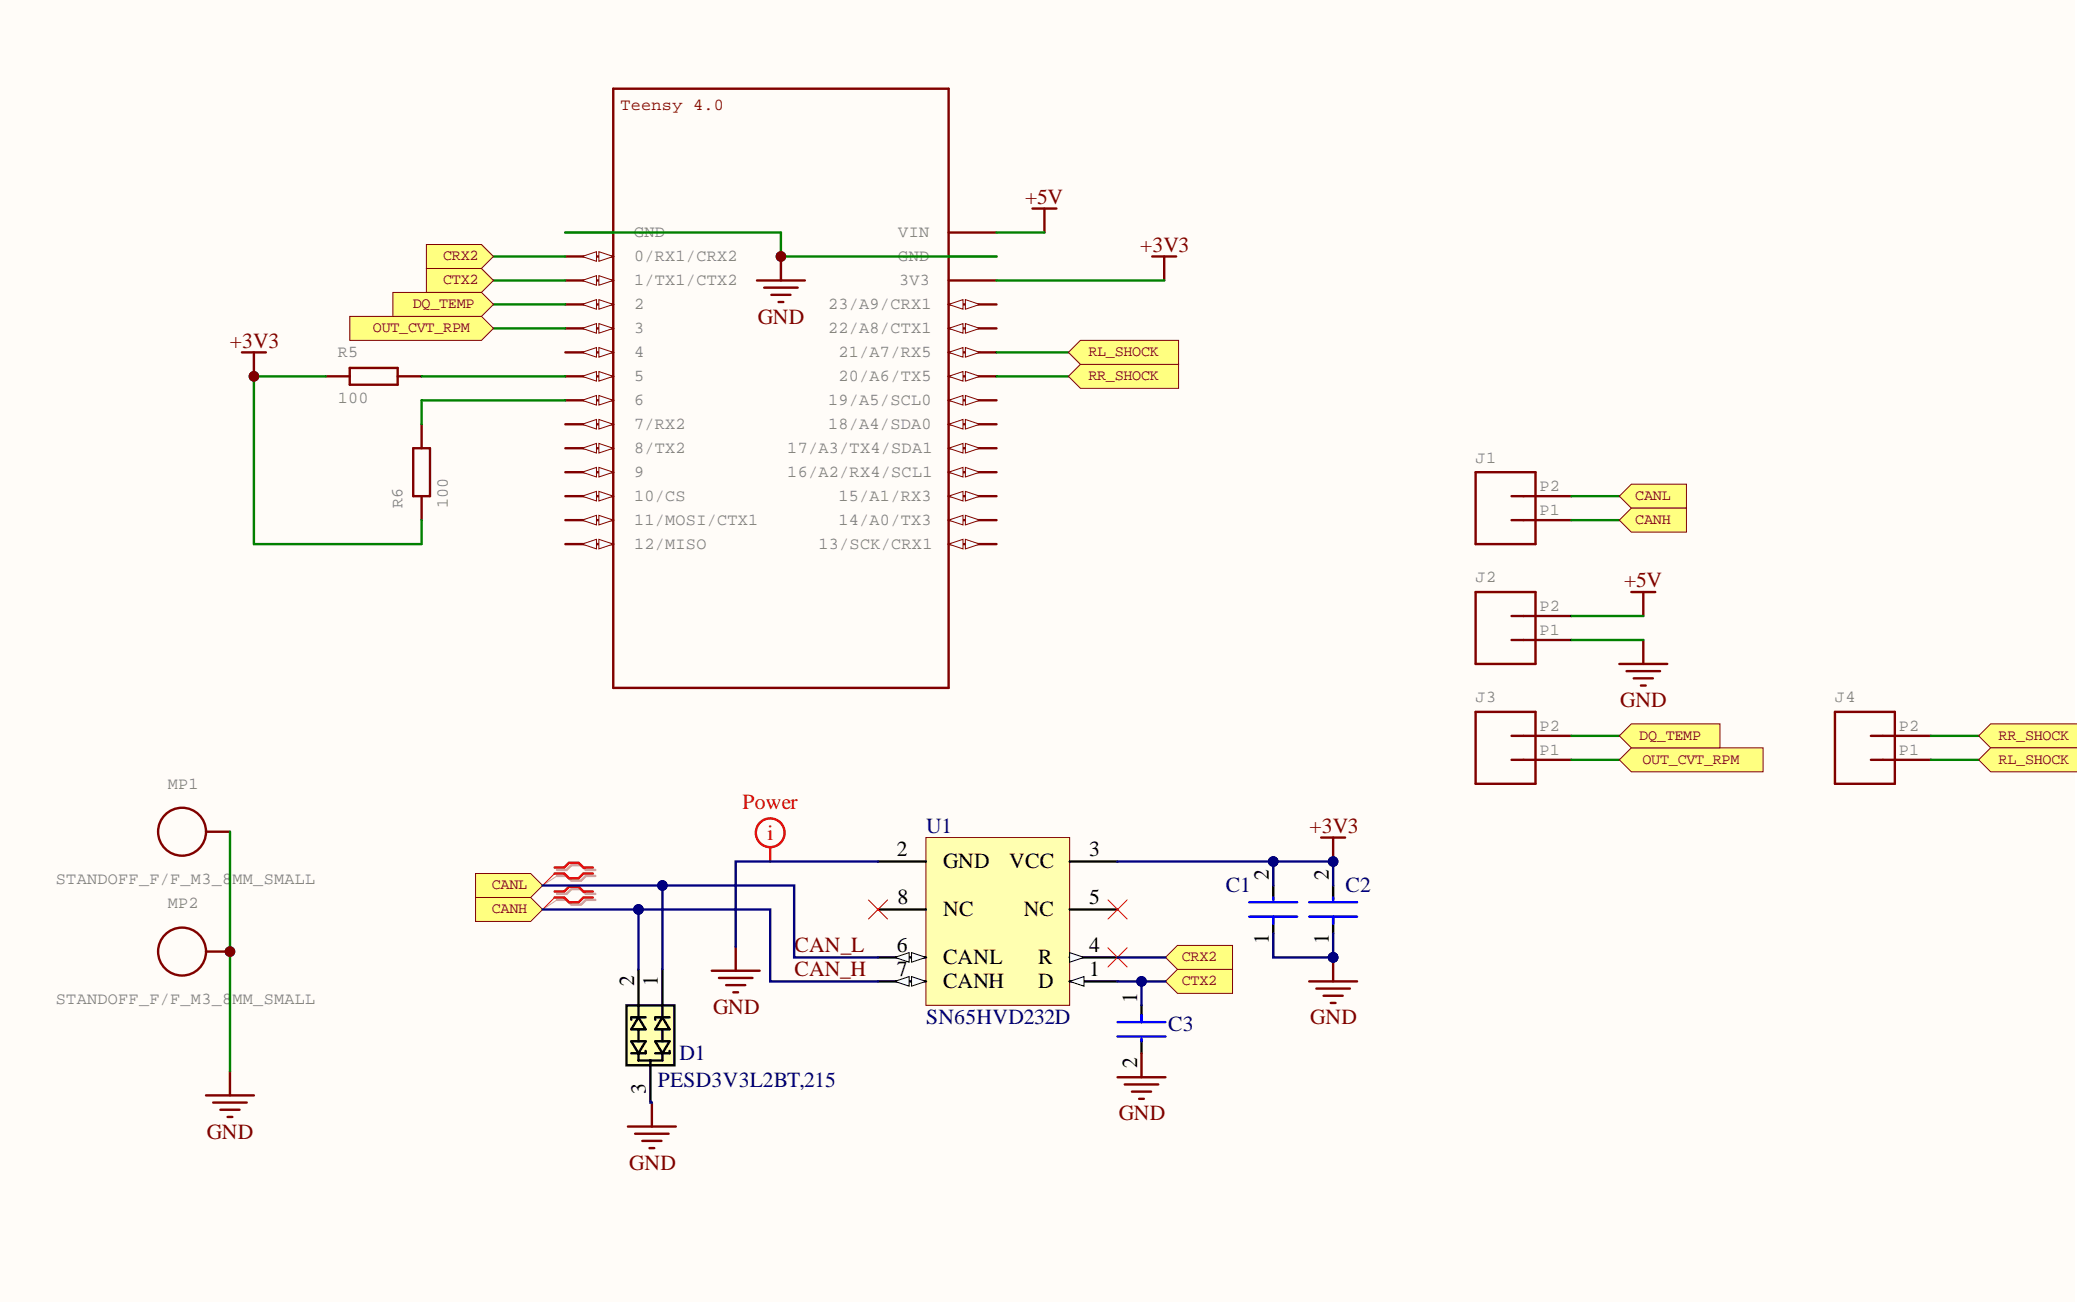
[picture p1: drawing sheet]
<svg xmlns="http://www.w3.org/2000/svg" width="220mm" height="138mm" viewBox="0 0 220 138" stroke-linecap="round" stroke-linejoin="round" font-family="sans-serif">
<defs><g id="words">
<g font-size="2.3" fill="#800000">
<text x="108.5" y="21.6">+5V</text>
<text x="120.7" y="26.6">+3V3</text>
<text x="80.2" y="34.2">GND</text>
<text x="24.3" y="36.8">+3V3</text>
<text x="171.9" y="62.1">+5V</text>
<text x="171.4" y="74.8">GND</text>
<text x="138.6" y="88.1">+3V3</text>
<text x="84.1" y="100.7">CAN_L</text>
<text x="75.5" y="107.2">GND</text>
<text x="84.1" y="103.3">CAN_H</text>
<text x="138.7" y="108.3">GND</text>
<text x="118.4" y="118.5">GND</text>
<text x="21.9" y="120.4">GND</text>
<text x="66.6" y="123.7">GND</text>
</g>
<g font-size="2.3" fill="#f00">
<text x="78.6" y="85.5">Power</text>
<text x="81.2" y="88.8">i</text>
</g>
<g font-size="2.3" fill="#000080">
<text x="98" y="88.1">U1</text>
<text x="129.7" y="94.4">C1</text>
<text x="142.4" y="94.4">C2</text>
<text x="71.9" y="112.2">D1</text>
<text x="98" y="108.3">SN65HVD232D</text>
<text x="123.6" y="109.1">C3</text>
<text x="69.6" y="114.9">PESD3V3L2BT,215</text>
</g>
<g font-size="2.3">
<text x="94.9" y="90.6">2</text>
<text x="95" y="95.7">8</text>
<text x="99.8" y="91.9">GND</text>
<text x="106.8" y="91.9">VCC</text>
<text x="115.2" y="90.6">3</text>
<text x="115.2" y="95.7">5</text>
<text x="134.3" y="93.1" transform="rotate(-90 134.3 93.1)">2</text>
<text x="140.6" y="93.1" transform="rotate(-90 140.6 93.1)">2</text>
<text x="94.9" y="100.7">6</text>
<text x="99.8" y="96.9">NC</text>
<text x="108.3" y="96.9">NC</text>
<text x="115.2" y="100.7">4</text>
<text x="134.3" y="99.8" transform="rotate(-90 134.3 99.8)">1</text>
<text x="140.6" y="99.8" transform="rotate(-90 140.6 99.8)">1</text>
<text x="67.1" y="104.3" transform="rotate(-90 67.1 104.3)">2</text>
<text x="69.6" y="104.3" transform="rotate(-90 69.6 104.3)">1</text>
<text x="94.9" y="103.3">7</text>
<text x="99.8" y="102">CANL</text>
<text x="99.8" y="104.5">CANH</text>
<text x="109.8" y="104.5">D</text>
<text x="109.8" y="102">R</text>
<text x="115.2" y="103.3">1</text>
<text x="120.3" y="106.1" transform="rotate(-90 120.3 106.1)">1</text>
<text x="120.3" y="113" transform="rotate(-90 120.3 113)">2</text>
<text x="68.4" y="115.7" transform="rotate(-90 68.4 115.7)">3</text>
</g>
<text font-size="1.8" fill="#800000" x="65.7" y="11.7">Teensy 4.0</text>
<g font-size="1.8" fill="#808080">
<text x="67.1" y="27.6">0/RX1/CRX2</text>
<text x="67.1" y="25.1">GND</text>
<text x="95.1" y="25.1">VIN</text>
<text x="95.1" y="27.6">GND</text>
<text x="67.1" y="30.2">1/TX1/CTX2</text>
<text x="67.1" y="32.7">2</text>
<text x="67.1" y="35.2">3</text>
<text x="87.6" y="32.7">23/A9/CRX1</text>
<text x="87.6" y="35.2">22/A8/CTX1</text>
<text x="95.1" y="30.2">3V3</text>
<text x="35.7" y="37.8">R5</text>
<text x="67.1" y="37.8">4</text>
<text x="67.1" y="40.3">5</text>
<text x="88.7" y="37.8">21/A7/RX5</text>
<text x="88.7" y="40.3">20/A6/TX5</text>
<text x="35.7" y="42.6">100</text>
<text x="67.1" y="42.9">6</text>
<text x="67.1" y="45.4">7/RX2</text>
<text x="67.1" y="47.9">8/TX2</text>
<text x="83.3" y="47.9">17/A3/TX4/SDA1</text>
<text x="87.6" y="42.9">19/A5/SCL0</text>
<text x="87.6" y="45.4">18/A4/SDA0</text>
<text x="42.6" y="53.8" transform="rotate(-90 42.6 53.8)">R6</text>
<text x="47.4" y="53.8" transform="rotate(-90 47.4 53.8)">100</text>
<text x="67.1" y="50.5">9</text>
<text x="67.1" y="53">10/CS</text>
<text x="83.3" y="50.5">16/A2/RX4/SCL1</text>
<text x="88.7" y="53">15/A1/RX3</text>
<text x="156.1" y="48.9">J1</text>
<text x="162.9" y="52">P2</text>
<text x="67.1" y="55.5">11/MOSI/CTX1</text>
<text x="67.1" y="58.1">12/MISO</text>
<text x="86.6" y="58.1">13/SCK/CRX1</text>
<text x="88.7" y="55.5">14/A0/TX3</text>
<text x="162.9" y="54.5">P1</text>
<text x="156.1" y="61.6">J2</text>
<text x="162.9" y="64.7">P2</text>
<text x="162.9" y="67.2">P1</text>
<text x="156.1" y="74.3">J3</text>
<text x="162.9" y="77.3">P2</text>
<text x="194.2" y="74.3">J4</text>
<text x="200.9" y="77.3">P2</text>
<text x="17.7" y="83.4">MP1</text>
<text x="162.9" y="79.9">P1</text>
<text x="200.9" y="79.9">P1</text>
<text x="5.9" y="93.6">STANDOFF_F/F_M3_8</text>
<text x="24.6" y="93.6">MM_SMALL</text>
<text x="17.7" y="96.1">MP2</text>
<text x="5.9" y="106.2">STANDOFF_F/F_M3_8</text>
<text x="24.6" y="106.2">MM_SMALL</text>
</g>
<g font-size="1.6" fill="#800000">
<text x="46.9" y="27.6">CRX2</text>
<text x="39.5" y="35.2">OUT_CVT_RPM</text>
<text x="43.7" y="32.6">DQ_TEMP</text>
<text x="46.9" y="30.1">CTX2</text>
<text x="115.2" y="40.2">RR_SHOCK</text>
<text x="115.2" y="37.7">RL_SHOCK</text>
<text x="173" y="52.9">CANL</text>
<text x="173" y="55.4">CANH</text>
<text x="173.5" y="78.3">DQ_TEMP</text>
<text x="173.8" y="80.8">OUT_CVT_RPM</text>
<text x="211.5" y="78.3">RR_SHOCK</text>
<text x="211.5" y="80.8">RL_SHOCK</text>
<text x="52" y="94.1">CANL</text>
<text x="52" y="96.6">CANH</text>
<text x="125.1" y="101.7">CRX2</text>
<text x="125.1" y="104.2">CTX2</text>
</g>
</g></defs>
<g fill="#fffcf8">
<path d="M0 0h219.5v137.7h-219.5z" fill-rule="evenodd"/>
<path d="M0 0h219.5v137.7h-219.5z" fill-rule="evenodd"/>
</g>
<circle cx="24.3" cy="100.7" r=".51" fill="#000080"/>
<circle cx="24.3" cy="100.7" r=".51" fill="none" stroke="#000080" stroke-width=".11"/>
<circle cx="26.9" cy="39.8" r=".51" fill="#000080"/>
<circle cx="26.9" cy="39.8" r=".51" fill="none" stroke="#000080" stroke-width=".11"/>
<circle cx="82.6" cy="27.1" r=".51" fill="#000080"/>
<circle cx="82.6" cy="27.1" r=".51" fill="none" stroke="#000080" stroke-width=".11"/>
<path d="M64.9 9.4h35.5v63.4h-35.5zM59.8 29.7h5.1" fill="none" stroke="#800000" stroke-width=".25"/>
<path d="M63.4 29.2l1.5 .5-1.5 .5z" fill="#f8fcff"/>
<path d="M63.4 29.2l1.5 .5-1.5 .5z" fill="none" stroke="#800000" stroke-width=".11"/>
<path d="M61.6 29.7l1.5-.5v1z" fill="#f8fcff"/>
<path d="M61.6 29.7l1.5-.5v1z" fill="none" stroke="#800000" stroke-width=".11"/>
<path d="M59.8 32.2h5.1" fill="none" stroke="#800000" stroke-width=".25"/>
<path d="M63.4 31.7l1.5 .5-1.5 .5z" fill="#f8fcff"/>
<path d="M63.4 31.7l1.5 .5-1.5 .5z" fill="none" stroke="#800000" stroke-width=".11"/>
<path d="M61.6 32.2l1.5-.5v1z" fill="#f8fcff"/>
<path d="M61.6 32.2l1.5-.5v1z" fill="none" stroke="#800000" stroke-width=".11"/>
<path d="M59.8 34.7h5.1" fill="none" stroke="#800000" stroke-width=".25"/>
<path d="M63.4 34.2l1.5 .5-1.5 .5z" fill="#f8fcff"/>
<path d="M63.4 34.2l1.5 .5-1.5 .5z" fill="none" stroke="#800000" stroke-width=".11"/>
<path d="M61.6 34.7l1.5-.5v1z" fill="#f8fcff"/>
<path d="M61.6 34.7l1.5-.5v1z" fill="none" stroke="#800000" stroke-width=".11"/>
<path d="M59.8 37.3h5.1" fill="none" stroke="#800000" stroke-width=".25"/>
<path d="M63.4 36.8l1.5 .5-1.5 .5z" fill="#f8fcff"/>
<path d="M63.4 36.8l1.5 .5-1.5 .5z" fill="none" stroke="#800000" stroke-width=".11"/>
<path d="M61.6 37.3l1.5-.5v1z" fill="#f8fcff"/>
<path d="M61.6 37.3l1.5-.5v1z" fill="none" stroke="#800000" stroke-width=".11"/>
<path d="M59.8 27.1h5.1" fill="none" stroke="#800000" stroke-width=".25"/>
<path d="M63.4 26.6l1.5 .5-1.5 .5z" fill="#f8fcff"/>
<path d="M63.4 26.6l1.5 .5-1.5 .5z" fill="none" stroke="#800000" stroke-width=".11"/>
<path d="M61.6 27.1l1.5-.5v1z" fill="#f8fcff"/>
<path d="M61.6 27.1l1.5-.5v1z" fill="none" stroke="#800000" stroke-width=".11"/>
<path d="M59.8 39.8h5.1" fill="none" stroke="#800000" stroke-width=".25"/>
<path d="M63.4 39.3l1.5 .5-1.5 .5z" fill="#f8fcff"/>
<path d="M63.4 39.3l1.5 .5-1.5 .5z" fill="none" stroke="#800000" stroke-width=".11"/>
<path d="M61.6 39.8l1.5-.5v1z" fill="#f8fcff"/>
<path d="M61.6 39.8l1.5-.5v1z" fill="none" stroke="#800000" stroke-width=".11"/>
<path d="M59.8 42.3h5.1" fill="none" stroke="#800000" stroke-width=".25"/>
<path d="M63.4 41.8l1.5 .5-1.5 .6z" fill="#f8fcff"/>
<path d="M63.4 41.8l1.5 .5-1.5 .6z" fill="none" stroke="#800000" stroke-width=".11"/>
<path d="M61.6 42.3l1.5-.5v1.1z" fill="#f8fcff"/>
<path d="M61.6 42.3l1.5-.5v1.1z" fill="none" stroke="#800000" stroke-width=".11"/>
<path d="M59.8 44.9h5.1" fill="none" stroke="#800000" stroke-width=".25"/>
<path d="M63.4 44.4l1.5 .5-1.5 .5z" fill="#f8fcff"/>
<path d="M63.4 44.4l1.5 .5-1.5 .5z" fill="none" stroke="#800000" stroke-width=".11"/>
<path d="M61.6 44.9l1.5-.5v1z" fill="#f8fcff"/>
<path d="M61.6 44.9l1.5-.5v1z" fill="none" stroke="#800000" stroke-width=".11"/>
<path d="M59.8 47.4h5.1" fill="none" stroke="#800000" stroke-width=".25"/>
<path d="M63.4 46.9l1.5 .5-1.5 .5z" fill="#f8fcff"/>
<path d="M63.4 46.9l1.5 .5-1.5 .5z" fill="none" stroke="#800000" stroke-width=".11"/>
<path d="M61.6 47.4l1.5-.5v1z" fill="#f8fcff"/>
<path d="M61.6 47.4l1.5-.5v1z" fill="none" stroke="#800000" stroke-width=".11"/>
<path d="M59.8 49.9h5.1" fill="none" stroke="#800000" stroke-width=".25"/>
<path d="M63.4 49.4l1.5 .5-1.5 .6z" fill="#f8fcff"/>
<path d="M63.4 49.4l1.5 .5-1.5 .6z" fill="none" stroke="#800000" stroke-width=".11"/>
<path d="M61.6 49.9l1.5-.5v1.1z" fill="#f8fcff"/>
<path d="M61.6 49.9l1.5-.5v1.1z" fill="none" stroke="#800000" stroke-width=".11"/>
<path d="M59.8 52.5h5.1" fill="none" stroke="#800000" stroke-width=".25"/>
<path d="M63.4 52l1.5 .5-1.5 .5z" fill="#f8fcff"/>
<path d="M63.4 52l1.5 .5-1.5 .5z" fill="none" stroke="#800000" stroke-width=".11"/>
<path d="M61.6 52.5l1.5-.5v1z" fill="#f8fcff"/>
<path d="M61.6 52.5l1.5-.5v1z" fill="none" stroke="#800000" stroke-width=".11"/>
<path d="M59.8 55h5.1" fill="none" stroke="#800000" stroke-width=".25"/>
<path d="M63.4 54.5l1.5 .5-1.5 .5z" fill="#f8fcff"/>
<path d="M63.4 54.5l1.5 .5-1.5 .5z" fill="none" stroke="#800000" stroke-width=".11"/>
<path d="M61.6 55l1.5-.5v1z" fill="#f8fcff"/>
<path d="M61.6 55l1.5-.5v1z" fill="none" stroke="#800000" stroke-width=".11"/>
<path d="M59.8 57.6h5.1" fill="none" stroke="#800000" stroke-width=".25"/>
<path d="M63.4 57l1.5 .6-1.5 .5z" fill="#f8fcff"/>
<path d="M63.4 57l1.5 .6-1.5 .5z" fill="none" stroke="#800000" stroke-width=".11"/>
<path d="M61.6 57.6l1.5-.6v1.1z" fill="#f8fcff"/>
<path d="M61.6 57.6l1.5-.6v1.1z" fill="none" stroke="#800000" stroke-width=".11"/>
<path d="M59.8 24.6h5.1M100.4 24.6h5M100.4 29.7h5M100.4 32.2h5" fill="none" stroke="#800000" stroke-width=".25"/>
<path d="M100.4 32.2l1.5-.5v1z" fill="#f8fcff"/>
<path d="M100.4 32.2l1.5-.5v1z" fill="none" stroke="#800000" stroke-width=".11"/>
<path d="M102.2 31.7l1.5 .5-1.5 .5z" fill="#f8fcff"/>
<path d="M102.2 31.7l1.5 .5-1.5 .5z" fill="none" stroke="#800000" stroke-width=".11"/>
<path d="M100.4 34.7h5" fill="none" stroke="#800000" stroke-width=".25"/>
<path d="M100.4 34.7l1.5-.5v1z" fill="#f8fcff"/>
<path d="M100.4 34.7l1.5-.5v1z" fill="none" stroke="#800000" stroke-width=".11"/>
<path d="M102.2 34.2l1.5 .5-1.5 .5z" fill="#f8fcff"/>
<path d="M102.2 34.2l1.5 .5-1.5 .5z" fill="none" stroke="#800000" stroke-width=".11"/>
<path d="M100.4 37.3h5" fill="none" stroke="#800000" stroke-width=".25"/>
<path d="M100.4 37.3l1.5-.5v1z" fill="#f8fcff"/>
<path d="M100.4 37.3l1.5-.5v1z" fill="none" stroke="#800000" stroke-width=".11"/>
<path d="M102.2 36.8l1.5 .5-1.5 .5z" fill="#f8fcff"/>
<path d="M102.2 36.8l1.5 .5-1.5 .5z" fill="none" stroke="#800000" stroke-width=".11"/>
<path d="M100.4 39.8h5" fill="none" stroke="#800000" stroke-width=".25"/>
<path d="M100.4 39.8l1.5-.5v1z" fill="#f8fcff"/>
<path d="M100.4 39.8l1.5-.5v1z" fill="none" stroke="#800000" stroke-width=".11"/>
<path d="M102.2 39.3l1.5 .5-1.5 .5z" fill="#f8fcff"/>
<path d="M102.2 39.3l1.5 .5-1.5 .5z" fill="none" stroke="#800000" stroke-width=".11"/>
<path d="M100.4 42.3h5" fill="none" stroke="#800000" stroke-width=".25"/>
<path d="M100.4 42.3l1.5-.5v1.1z" fill="#f8fcff"/>
<path d="M100.4 42.3l1.5-.5v1.1z" fill="none" stroke="#800000" stroke-width=".11"/>
<path d="M102.2 41.8l1.5 .5-1.5 .6z" fill="#f8fcff"/>
<path d="M102.2 41.8l1.5 .5-1.5 .6z" fill="none" stroke="#800000" stroke-width=".11"/>
<path d="M100.4 44.9h5" fill="none" stroke="#800000" stroke-width=".25"/>
<path d="M100.4 44.9l1.5-.5v1z" fill="#f8fcff"/>
<path d="M100.4 44.9l1.5-.5v1z" fill="none" stroke="#800000" stroke-width=".11"/>
<path d="M102.2 44.4l1.5 .5-1.5 .5z" fill="#f8fcff"/>
<path d="M102.2 44.4l1.5 .5-1.5 .5z" fill="none" stroke="#800000" stroke-width=".11"/>
<path d="M100.4 47.4h5" fill="none" stroke="#800000" stroke-width=".25"/>
<path d="M100.4 47.4l1.5-.5v1z" fill="#f8fcff"/>
<path d="M100.4 47.4l1.5-.5v1z" fill="none" stroke="#800000" stroke-width=".11"/>
<path d="M102.2 46.9l1.5 .5-1.5 .5z" fill="#f8fcff"/>
<path d="M102.2 46.9l1.5 .5-1.5 .5z" fill="none" stroke="#800000" stroke-width=".11"/>
<path d="M100.4 49.9h5" fill="none" stroke="#800000" stroke-width=".25"/>
<path d="M100.4 49.9l1.5-.5v1.1z" fill="#f8fcff"/>
<path d="M100.4 49.9l1.5-.5v1.1z" fill="none" stroke="#800000" stroke-width=".11"/>
<path d="M102.2 49.4l1.5 .5-1.5 .6z" fill="#f8fcff"/>
<path d="M102.2 49.4l1.5 .5-1.5 .6z" fill="none" stroke="#800000" stroke-width=".11"/>
<path d="M100.4 52.5h5" fill="none" stroke="#800000" stroke-width=".25"/>
<path d="M100.4 52.5l1.5-.5v1z" fill="#f8fcff"/>
<path d="M100.4 52.5l1.5-.5v1z" fill="none" stroke="#800000" stroke-width=".11"/>
<path d="M102.2 52l1.5 .5-1.5 .5z" fill="#f8fcff"/>
<path d="M102.2 52l1.5 .5-1.5 .5z" fill="none" stroke="#800000" stroke-width=".11"/>
<path d="M100.4 55h5" fill="none" stroke="#800000" stroke-width=".25"/>
<path d="M100.4 55l1.5-.5v1z" fill="#f8fcff"/>
<path d="M100.4 55l1.5-.5v1z" fill="none" stroke="#800000" stroke-width=".11"/>
<path d="M102.2 54.5l1.5 .5-1.5 .5z" fill="#f8fcff"/>
<path d="M102.2 54.5l1.5 .5-1.5 .5z" fill="none" stroke="#800000" stroke-width=".11"/>
<path d="M100.4 57.6h5" fill="none" stroke="#800000" stroke-width=".25"/>
<path d="M100.4 57.6l1.5-.6v1.1z" fill="#f8fcff"/>
<path d="M100.4 57.6l1.5-.6v1.1z" fill="none" stroke="#800000" stroke-width=".11"/>
<path d="M102.2 57l1.5 .6-1.5 .5z" fill="#f8fcff"/>
<path d="M102.2 57l1.5 .6-1.5 .5z" fill="none" stroke="#800000" stroke-width=".11"/>
<g fill="none" stroke="#800000" stroke-width=".25">
<path d="M25.6 37.3h2.5M26.9 37.3v2.5M34.5 39.8h2.5M37 38.9h5.1v1.8h-5.1zM42.1 39.8h2.5M80.1 29.7h5.1M80.9 30.4h3.5M81.6 31.2h2M82.4 31.9h.5M82.6 27.1v2.6M100.4 27.1h5M109.3 22.1h2.5"/>
<path d="M110.5 22.1v2.5M121.9 27.1h2.6M123.2 27.1v2.6M43.7 47.4h1.8v5.1h-1.8zM44.6 44.9v2.5M44.6 52.5v2.5M156.1 49.9h6.4v7.7h-6.4zM159.9 52.5h6.4M159.9 55h6.4M156.1 62.6h6.4v7.6h-6.4zM156.1 75.3h6.4v7.6h-6.4zM159.9 65.2h6.4"/>
<path d="M159.9 67.7h6.4M159.9 77.8h6.4M171.4 70.2h5M172.1 71h3.6M172.6 62.6h2.6M172.9 71.8h2M173.6 72.5h.5M173.9 62.6v2.6M173.9 67.7v2.5M194.2 75.3h6.3v7.6h-6.3zM198 77.8h6.3M21.8 88h2.5"/>
<path d="M159.9 80.4h6.4M198 80.4h6.3M21.8 100.7h2.5M21.8 115.9h5.1M22.6 116.6h3.5M23.3 117.4h2M24.1 118.2h.5M24.3 113.3v2.6"/>
<circle cx="19.3" cy="88" r="2.54"/>
<circle cx="19.3" cy="100.7" r="2.54"/>
</g>
<path d="M59.8 24.6h22.8v2.5h22.8" fill="none" stroke="#008000" stroke-width=".25"/>
<circle cx="82.6" cy="27.1" r=".51" fill="#800000"/>
<circle cx="82.6" cy="27.1" r=".51" fill="none" stroke="#800000" stroke-width=".11"/>
<path d="M166.3 67.7h7.6M24.3 88v25.3" fill="none" stroke="#008000" stroke-width=".25"/>
<circle cx="24.3" cy="100.7" r=".51" fill="#800000"/>
<circle cx="24.3" cy="100.7" r=".51" fill="none" stroke="#800000" stroke-width=".11"/>
<path d="M34.5 39.8h-7.6v17.8h17.7v-2.6M105.4 24.6h5.1M166.3 65.2h7.6" fill="none" stroke="#008000" stroke-width=".25"/>
<circle cx="26.9" cy="39.8" r=".51" fill="#800000"/>
<circle cx="26.9" cy="39.8" r=".51" fill="none" stroke="#800000" stroke-width=".11"/>
<path d="M52.2 29.7h7.6M105.4 29.7h17.8" fill="none" stroke="#008000" stroke-width=".25"/>
<path d="M45.1 28.4h5.8l1.3 1.3-1.3 1.2h-5.8z" fill-rule="evenodd" fill="#ffff80"/>
<path d="M45.1 28.4h5.8l1.3 1.3-1.3 1.2h-5.8z" fill="none" stroke="#800000" stroke-width=".11"/>
<path d="M52.2 27.1h7.6" fill="none" stroke="#008000" stroke-width=".25"/>
<path d="M45.1 25.9h5.8l1.3 1.2-1.3 1.3h-5.8z" fill-rule="evenodd" fill="#ffff80"/>
<path d="M45.1 25.9h5.8l1.3 1.2-1.3 1.3h-5.8z" fill="none" stroke="#800000" stroke-width=".11"/>
<path d="M44.6 39.8h15.2M52.2 34.7h7.6M59.8 42.3h-15.2v2.6M166.3 52.5h5.1M166.3 55h5.1" fill="none" stroke="#008000" stroke-width=".25"/>
<path d="M37 33.5h13.9l1.3 1.2-1.3 1.3h-13.9z" fill-rule="evenodd" fill="#ffff80"/>
<path d="M37 33.5h13.9l1.3 1.2-1.3 1.3h-13.9z" fill="none" stroke="#800000" stroke-width=".11"/>
<path d="M166.3 80.4h5.1" fill="none" stroke="#008000" stroke-width=".25"/>
<path d="M172.6 79.1h14v2.5h-14l-1.2-1.2z" fill-rule="evenodd" fill="#ffff80"/>
<path d="M172.6 79.1h14v2.5h-14l-1.2-1.2z" fill="none" stroke="#800000" stroke-width=".11"/>
<path d="M52.2 32.2h7.6" fill="none" stroke="#008000" stroke-width=".25"/>
<path d="M41.6 30.9h9.3l1.3 1.3-1.3 1.3h-9.3z" fill-rule="evenodd" fill="#ffff80"/>
<path d="M41.6 30.9h9.3l1.3 1.3-1.3 1.3h-9.3z" fill="none" stroke="#800000" stroke-width=".11"/>
<path d="M166.3 77.8h5.1" fill="none" stroke="#008000" stroke-width=".25"/>
<path d="M172.6 76.6h9.4v2.5h-9.4l-1.2-1.3z" fill-rule="evenodd" fill="#ffff80"/>
<path d="M172.6 76.6h9.4v2.5h-9.4l-1.2-1.3z" fill="none" stroke="#800000" stroke-width=".11"/>
<path d="M105.4 39.8h7.7" fill="none" stroke="#008000" stroke-width=".25"/>
<path d="M114.3 38.5h10.4v2.6h-10.4l-1.2-1.3z" fill-rule="evenodd" fill="#ffff80"/>
<path d="M114.3 38.5h10.4v2.6h-10.4l-1.2-1.3z" fill="none" stroke="#800000" stroke-width=".11"/>
<path d="M204.3 77.8h5.1" fill="none" stroke="#008000" stroke-width=".25"/>
<path d="M210.6 76.6h9.2v2.5h-9.2l-1.2-1.3z" fill-rule="evenodd" fill="#ffff80"/>
<path d="M219.8 76.6h-9.2l-1.2 1.2 1.2 1.3h9.2" fill="none" stroke="#800000" stroke-width=".11"/>
<path d="M105.4 37.3h7.7" fill="none" stroke="#008000" stroke-width=".25"/>
<path d="M114.3 36h10.4v2.5h-10.4l-1.2-1.2z" fill-rule="evenodd" fill="#ffff80"/>
<path d="M114.3 36h10.4v2.5h-10.4l-1.2-1.2z" fill="none" stroke="#800000" stroke-width=".11"/>
<path d="M204.3 80.4h5.1" fill="none" stroke="#008000" stroke-width=".25"/>
<path d="M210.6 79.1h9.2v2.5h-9.2l-1.2-1.2z" fill-rule="evenodd" fill="#ffff80"/>
<path d="M219.8 79.1h-9.2l-1.2 1.3 1.2 1.2h9.2" fill="none" stroke="#800000" stroke-width=".11"/>
<path d="M98 88.6h15.2v17.7h-15.2z" fill-rule="evenodd" fill="#ffffb0"/>
<path d="M98 88.6h15.2v17.7h-15.2z" fill="none" stroke="#800000" stroke-width=".11"/>
<path d="M113.2 103.8h5.1" fill="none" stroke="#000" stroke-width=".25"/>
<path d="M113.2 103.8l1.5-.5v1z" fill="#f8fcff"/>
<path d="M113.2 103.8l1.5-.5v1z" fill="none" stroke="#000" stroke-width=".11"/>
<path d="M92.9 91.1h5.1M113.2 91.1h5.1M113.2 101.3h5.1" fill="none" stroke="#000" stroke-width=".25"/>
<path d="M113.2 100.8l1.5 .5-1.5 .5z" fill="#f8fcff"/>
<path d="M113.2 100.8l1.5 .5-1.5 .5z" fill="none" stroke="#000" stroke-width=".11"/>
<path d="M113.2 96.2h5.1M92.9 101.3h5.1" fill="none" stroke="#000" stroke-width=".25"/>
<path d="M96.5 100.8l1.5 .5-1.5 .5z" fill="#f8fcff"/>
<path d="M96.5 100.8l1.5 .5-1.5 .5z" fill="none" stroke="#000" stroke-width=".11"/>
<path d="M94.7 101.3l1.5-.5v1z" fill="#f8fcff"/>
<path d="M94.7 101.3l1.5-.5v1z" fill="none" stroke="#000" stroke-width=".11"/>
<path d="M92.9 103.8h5.1" fill="none" stroke="#000" stroke-width=".25"/>
<path d="M96.5 103.3l1.5 .5-1.5 .5z" fill="#f8fcff"/>
<path d="M96.5 103.3l1.5 .5-1.5 .5z" fill="none" stroke="#000" stroke-width=".11"/>
<path d="M94.7 103.8l1.5-.5v1z" fill="#f8fcff"/>
<path d="M94.7 103.8l1.5-.5v1z" fill="none" stroke="#000" stroke-width=".11"/>
<path d="M92.9 96.2h5.1M141.1 93.7v1.5M141.1 97v1.7" fill="none" stroke="#000" stroke-width=".25"/>
<g fill="none" stroke="#800000" stroke-width=".25">
<path d="M66.4 119.2h5.1M67.2 119.9h3.6M69 116.6v2.6M75.3 102.7h5.1M76.1 103.4h3.5M76.8 104.2h2.1M77.6 105h.5M77.9 100.1v2.6M138.5 103.8h5.1M139.3 104.6h3.5M140.1 105.3h2M140.8 106.1h.5"/>
<path d="M141.1 101.3v2.5M68 120.7h2M68.7 121.4h.5"/>
</g>
<path d="M91.9 95.2l2 2M93.9 95.2l-2 2M117.2 95.2l2.1 2M119.3 95.2l-2.1 2" fill="none" stroke="#f00" stroke-width=".11"/>
<g fill="none" stroke="#f00" stroke-width=".25">
<path d="M81.5 89.6v1.5"/>
<circle cx="81.5" cy="88.1" r="1.52"/>
</g>
<path d="M138.5 97h5.1M138.5 95.4h5.1M141.1 94.9v.3M141.1 97v.7" fill="none" stroke="#00f" stroke-width=".25"/>
<circle cx="141.1" cy="101.3" r=".51" fill="#000080"/>
<circle cx="141.1" cy="101.3" r=".51" fill="none" stroke="#000080" stroke-width=".11"/>
<path d="M139.8 88.6h2.5M141.1 88.6v2.5" fill="none" stroke="#800000" stroke-width=".25"/>
<circle cx="141.1" cy="91.1" r=".51" fill="#000080"/>
<circle cx="141.1" cy="91.1" r=".51" fill="none" stroke="#000080" stroke-width=".11"/>
<path d="M117.2 100.3l2.1 2M119.3 100.3l-2.1 2" fill="none" stroke="#f00" stroke-width=".11"/>
<path d="M134.7 93.7v1.5M134.7 97v1.7M120.8 106.3v1.8M120.8 109.9v1.5" fill="none" stroke="#000" stroke-width=".25"/>
<path d="M132.2 97h5.1M132.2 95.4h5.1M134.7 94.9v.3M134.7 97v.7M118.3 108.1h5M118.3 109.6h5M120.8 107.4v.7M120.8 109.9v.2" fill="none" stroke="#00f" stroke-width=".25"/>
<path d="M118.3 114h5M119 114.7h3.6M119.8 115.5h2M120.5 116.2h.5M120.8 111.4v2.6" fill="none" stroke="#800000" stroke-width=".25"/>
<path d="M66.3 106.3h5.1v6.4h-5.1z" fill-rule="evenodd" fill="#ffffb0"/>
<g fill="none" stroke="#000" stroke-width=".25">
<path d="M66.3 106.3h5.1v6.4h-5.1zM66.8 110.1h1.5l-.7 1.3zM67.6 111.4v.8h2.5v-.8M67.6 102.5v5.1M67.6 108.9v1.2M67.6 107.6l.7 1.3h-1.5zM68.3 107.6h-1.5v.3M68.3 111.2v.2h-1.5M68.8 112.2v4.3M69.3 110.1h1.6l-.8 1.3zM70.1 102.5v5.1M70.1 108.9v1.2"/>
<path d="M70.1 107.6l.8 1.3h-1.6zM70.9 107.6h-1.6v.3M70.9 111.2v.2h-1.6"/>
</g>
<path d="M58.9 92h1.1l.5-.5h1l.5 .5h1M58.9 92.7h1.1l.5 .5h1l.5-.5h1M58.9 94.6h1.1l.5-.6h1l.5 .6h1M58.9 95.2h1.1l.5 .5h1l.5-.5h1" fill="none" stroke="#d0a19e" stroke-width=".25"/>
<path d="M58.9 92.7l-1.5 1M58.9 95.2l-1.5 1" fill="none" stroke="#d0a19e" stroke-width=".11"/>
<path d="M58.7 91.8h1l.5-.5h1l.5 .5h1M58.7 92.4h1l.5 .5h1l.5-.5h1M58.7 94.3h1l.5-.5h1l.5 .5h1M58.7 94.9h1l.5 .5h1l.5-.5h1" fill="none" stroke="#f00" stroke-width=".25"/>
<path d="M58.7 92.4l-1.3 1.3M58.7 94.9l-1.3 1.3" fill="none" stroke="#f00" stroke-width=".11"/>
<path d="M124.6 100h5.8v2.5h-5.8l-1.3-1.2z" fill-rule="evenodd" fill="#ffff80"/>
<path d="M124.6 100h5.8v2.5h-5.8l-1.3-1.2z" fill="none" stroke="#800000" stroke-width=".11"/>
<path d="M124.6 102.5h5.8v2.6h-5.8l-1.3-1.3z" fill-rule="evenodd" fill="#ffff80"/>
<path d="M124.6 102.5h5.8v2.6h-5.8l-1.3-1.3z" fill="none" stroke="#800000" stroke-width=".11"/>
<path d="M50.3 94.9h5.9l1.2 1.3-1.2 1.3h-5.9z" fill-rule="evenodd" fill="#ffff80"/>
<path d="M50.3 94.9h5.9l1.2 1.3-1.2 1.3h-5.9z" fill="none" stroke="#800000" stroke-width=".11"/>
<path d="M50.3 92.4h5.9l1.2 1.3-1.2 1.2h-5.9z" fill-rule="evenodd" fill="#ffff80"/>
<path d="M50.3 92.4h5.9l1.2 1.3-1.2 1.2h-5.9z" fill="none" stroke="#800000" stroke-width=".11"/>
<path d="M141.1 98.7v2.6" fill="none" stroke="#000080" stroke-width=".25"/>
<circle cx="141.1" cy="101.3" r=".51" fill="#000080"/>
<circle cx="141.1" cy="101.3" r=".51" fill="none" stroke="#000080" stroke-width=".11"/>
<path d="M134.7 98.7v2.6h6.4M68.8 116.5v.1h.2" fill="none" stroke="#000080" stroke-width=".25"/>
<circle cx="141.1" cy="101.3" r=".51" fill="#000080"/>
<circle cx="141.1" cy="101.3" r=".51" fill="none" stroke="#000080" stroke-width=".11"/>
<path d="M134.7 91.1v2.6" fill="none" stroke="#000080" stroke-width=".25"/>
<circle cx="134.7" cy="91.1" r=".51" fill="#000080"/>
<circle cx="134.7" cy="91.1" r=".51" fill="none" stroke="#000080" stroke-width=".11"/>
<path d="M67.6 96.2v6.3" fill="none" stroke="#000080" stroke-width=".25"/>
<circle cx="67.6" cy="96.2" r=".51" fill="#000080"/>
<circle cx="67.6" cy="96.2" r=".51" fill="none" stroke="#000080" stroke-width=".11"/>
<path d="M120.8 103.8v2.5" fill="none" stroke="#000080" stroke-width=".25"/>
<circle cx="120.8" cy="103.8" r=".51" fill="#000080"/>
<circle cx="120.8" cy="103.8" r=".51" fill="none" stroke="#000080" stroke-width=".11"/>
<path d="M70.1 93.7v8.8" fill="none" stroke="#000080" stroke-width=".25"/>
<circle cx="70.1" cy="93.7" r=".51" fill="#000080"/>
<circle cx="70.1" cy="93.7" r=".51" fill="none" stroke="#000080" stroke-width=".11"/>
<path d="M57.4 96.2h24.1v7.6h11.4M118.3 101.3h5" fill="none" stroke="#000080" stroke-width=".25"/>
<circle cx="67.6" cy="96.2" r=".51" fill="#000080"/>
<circle cx="67.6" cy="96.2" r=".51" fill="none" stroke="#000080" stroke-width=".11"/>
<path d="M57.4 93.7h26.6v7.6h8.9" fill="none" stroke="#000080" stroke-width=".25"/>
<circle cx="70.1" cy="93.7" r=".51" fill="#000080"/>
<circle cx="70.1" cy="93.7" r=".51" fill="none" stroke="#000080" stroke-width=".11"/>
<path d="M118.3 103.8h5" fill="none" stroke="#000080" stroke-width=".25"/>
<circle cx="120.8" cy="103.8" r=".51" fill="#000080"/>
<circle cx="120.8" cy="103.8" r=".51" fill="none" stroke="#000080" stroke-width=".11"/>
<path d="M118.3 91.1h22.8v2.6" fill="none" stroke="#000080" stroke-width=".25"/>
<circle cx="134.7" cy="91.1" r=".51" fill="#000080"/>
<circle cx="134.7" cy="91.1" r=".51" fill="none" stroke="#000080" stroke-width=".11"/>
<circle cx="141.1" cy="91.1" r=".51" fill="#000080"/>
<circle cx="141.1" cy="91.1" r=".51" fill="none" stroke="#000080" stroke-width=".11"/>
<path d="M92.9 91.1h-15v9" fill="none" stroke="#000080" stroke-width=".25"/>
<path d="M172.6 51.2h5.9v2.6h-5.9l-1.2-1.3z" fill-rule="evenodd" fill="#ffff80"/>
<path d="M172.6 51.2h5.9v2.6h-5.9l-1.2-1.3z" fill="none" stroke="#800000" stroke-width=".11"/>
<path d="M172.6 53.8h5.9v2.5h-5.9l-1.2-1.3z" fill-rule="evenodd" fill="#ffff80"/>
<path d="M172.6 53.8h5.9v2.5h-5.9l-1.2-1.3z" fill="none" stroke="#800000" stroke-width=".11"/>
<use href="#words"/>
</svg>
